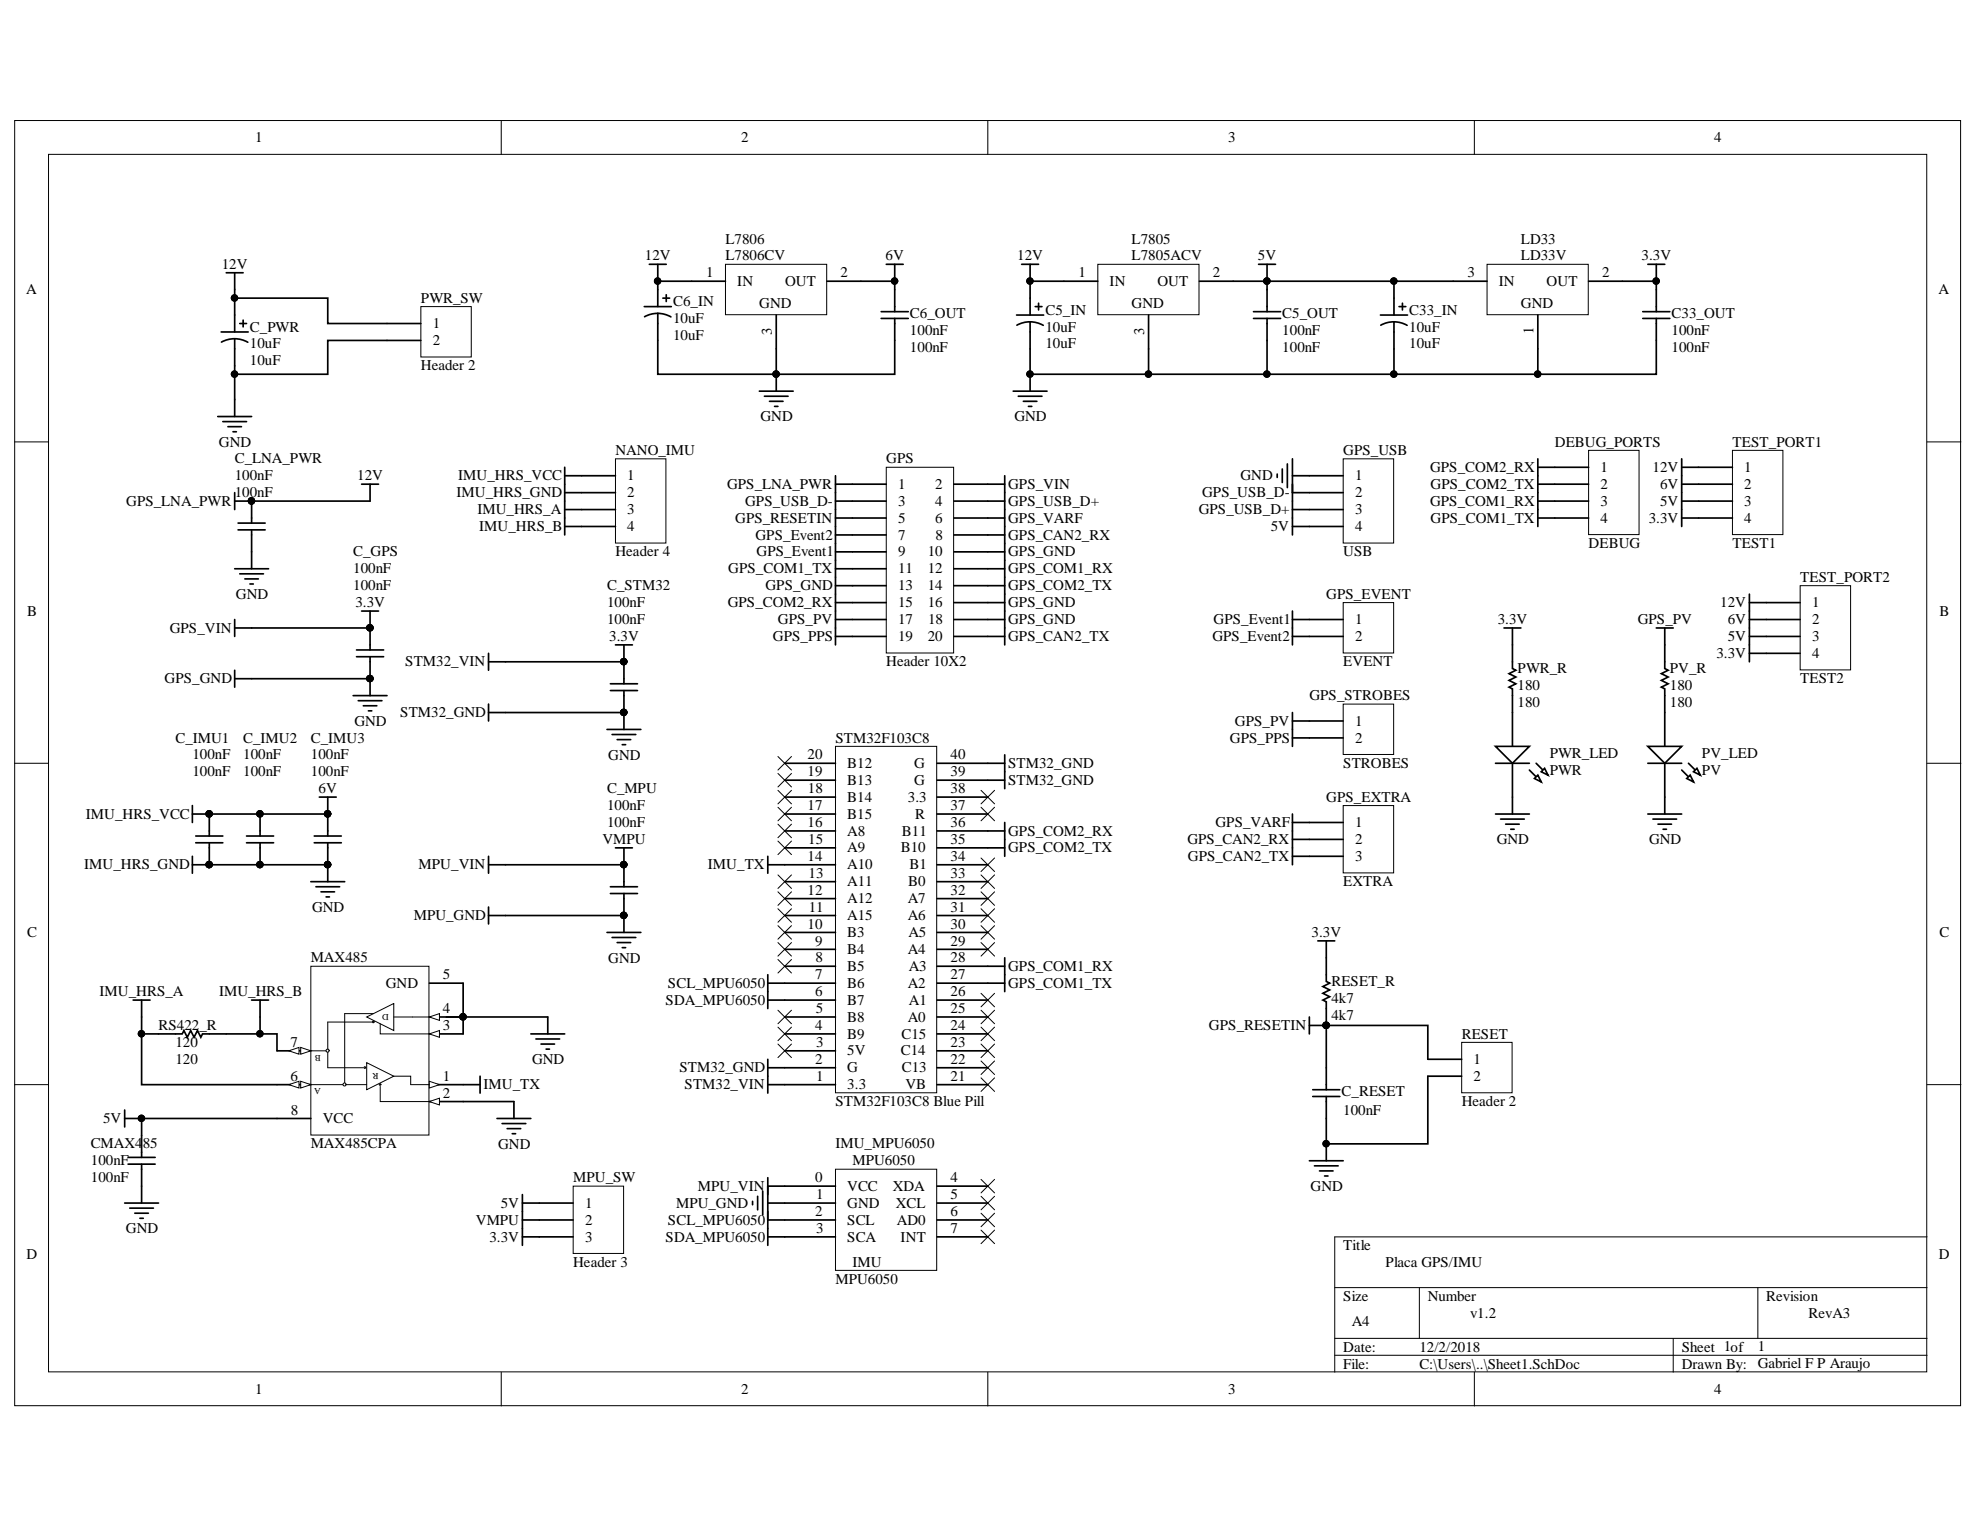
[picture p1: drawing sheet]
<svg xmlns="http://www.w3.org/2000/svg" width="279mm" height="216mm" viewBox="0 0 279 216" stroke-linecap="round" stroke-linejoin="round" font-family="sans-serif">
<defs><g id="words">
<g font-size="2.1">
<text x="36" y="20.1">1</text>
<text x="104.6" y="20.1">2</text>
<text x="173.3" y="20.1">3</text>
<text x="241.9" y="20.1">4</text>
<text x="102.4" y="34.4">L7806</text>
<text x="159.7" y="34.4">L7805</text>
<text x="214.6" y="34.4">LD33</text>
<text x="3.7" y="41.6">A</text>
<text x="31.3" y="38">12V</text>
<text x="91" y="36.8">12V</text>
<text x="99.7" y="39.1">1</text>
<text x="102.4" y="36.8">L7806CV</text>
<text x="104" y="40.3">IN</text>
<text x="110.8" y="40.3">OUT</text>
<text x="118.6" y="39.1">2</text>
<text x="125" y="36.8">6V</text>
<text x="143.5" y="36.8">12V</text>
<text x="152.2" y="39.1">1</text>
<text x="156.6" y="40.3">IN</text>
<text x="159.7" y="36.8">L7805ACV</text>
<text x="163.3" y="40.3">OUT</text>
<text x="171.2" y="39.1">2</text>
<text x="177.5" y="36.8">5V</text>
<text x="207.1" y="39.1">3</text>
<text x="211.5" y="40.3">IN</text>
<text x="214.6" y="36.8">LD33V</text>
<text x="218.2" y="40.3">OUT</text>
<text x="226.1" y="39.1">2</text>
<text x="231.6" y="36.8">3.3V</text>
<text x="273.6" y="41.6">A</text>
<text x="35.3" y="46.8">C_PWR</text>
<text x="59.4" y="42.7">PWR_SW</text>
<text x="61.1" y="46.3">1</text>
<text x="95" y="48">10uF</text>
<text x="95" y="43.2">C6_IN</text>
<text x="95" y="45.6">10uF</text>
<text x="107.1" y="43.4">GND</text>
<text x="108.9" y="47.2" transform="rotate(-90 108.9 47.2)">3</text>
<text x="128.4" y="44.9">C6_OUT</text>
<text x="128.4" y="47.3">100nF</text>
<text x="147.5" y="44.4">C5_IN</text>
<text x="147.5" y="46.8">10uF</text>
<text x="159.7" y="43.4">GND</text>
<text x="161.5" y="47.2" transform="rotate(-90 161.5 47.2)">3</text>
<text x="180.9" y="44.9">C5_OUT</text>
<text x="180.9" y="47.3">100nF</text>
<text x="198.9" y="44.4">C33_IN</text>
<text x="198.9" y="46.8">10uF</text>
<text x="214.6" y="43.4">GND</text>
<text x="216.4" y="47.2" transform="rotate(-90 216.4 47.2)">1</text>
<text x="235.9" y="44.9">C33_OUT</text>
<text x="235.9" y="47.3">100nF</text>
<text x="35.3" y="51.6">10uF</text>
<text x="35.3" y="49.2">10uF</text>
<text x="59.4" y="52.3">Header 2</text>
<text x="61.1" y="48.7">2</text>
<text x="128.4" y="49.6">100nF</text>
<text x="147.5" y="49.2">10uF</text>
<text x="180.9" y="49.6">100nF</text>
<text x="198.9" y="49.2">10uF</text>
<text x="235.9" y="49.6">100nF</text>
<text x="107.3" y="59.5">GND</text>
<text x="143.1" y="59.5">GND</text>
<text x="30.9" y="63">GND</text>
<text x="33.1" y="65.4">C_LNA_PWR</text>
<text x="86.8" y="64.2">NANO_IMU</text>
<text x="125.1" y="65.4">GPS</text>
<text x="189.5" y="64.2">GPS_USB</text>
<text x="219.4" y="63">DEBUG_PORTS</text>
<text x="244.5" y="63">TEST_PORT1</text>
<text x="17.8" y="71.4">GPS_LNA_PWR</text>
<text x="33.1" y="70.2">100nF</text>
<text x="33.1" y="67.8">100nF</text>
<text x="50.4" y="67.8">12V</text>
<text x="64.4" y="70.2">IMU_HRS_GND</text>
<text x="64.7" y="67.8">IMU_HRS_VCC</text>
<text x="88.5" y="67.8">1</text>
<text x="88.5" y="70.2">2</text>
<text x="102.6" y="69">GPS_LNA_PWR</text>
<text x="105.1" y="71.4">GPS_USB_D-</text>
<text x="126.7" y="69">1</text>
<text x="126.7" y="71.4">3</text>
<text x="132" y="69">2</text>
<text x="132" y="71.4">4</text>
<text x="142.3" y="69">GPS_VIN</text>
<text x="142.3" y="71.4">GPS_USB_D+</text>
<text x="169.6" y="70.2">GPS_USB_D-</text>
<text x="175" y="67.8">GND</text>
<text x="191.2" y="67.8">1</text>
<text x="191.2" y="70.2">2</text>
<text x="201.8" y="66.6">GPS_COM2_RX</text>
<text x="201.8" y="71.4">GPS_COM1_RX</text>
<text x="201.9" y="69">GPS_COM2_TX</text>
<text x="225.8" y="66.6">1</text>
<text x="225.8" y="69">2</text>
<text x="225.8" y="71.4">3</text>
<text x="233.2" y="66.6">12V</text>
<text x="234.2" y="71.4">5V</text>
<text x="234.2" y="69">6V</text>
<text x="246.1" y="66.6">1</text>
<text x="246.1" y="69">2</text>
<text x="246.1" y="71.4">3</text>
<text x="67.4" y="72.6">IMU_HRS_A</text>
<text x="67.6" y="74.9">IMU_HRS_B</text>
<text x="88.5" y="72.6">3</text>
<text x="88.5" y="74.9">4</text>
<text x="103.7" y="73.8">GPS_RESETIN</text>
<text x="106.6" y="76.1">GPS_Event2</text>
<text x="126.7" y="73.8">5</text>
<text x="126.7" y="76.1">7</text>
<text x="132" y="73.8">6</text>
<text x="132" y="76.1">8</text>
<text x="142.3" y="73.8">GPS_VARF</text>
<text x="142.3" y="76.1">GPS_CAN2_RX</text>
<text x="169.1" y="72.6">GPS_USB_D+</text>
<text x="179.3" y="74.9">5V</text>
<text x="191.2" y="72.6">3</text>
<text x="191.2" y="74.9">4</text>
<text x="201.9" y="73.8">GPS_COM1_TX</text>
<text x="224.2" y="77.3">DEBUG</text>
<text x="225.8" y="73.8">4</text>
<text x="232.6" y="73.8">3.3V</text>
<text x="244.5" y="77.3">TEST1</text>
<text x="246.1" y="73.8">4</text>
<text x="49.8" y="83.3">100nF</text>
<text x="49.8" y="78.5">C_GPS</text>
<text x="49.8" y="80.9">100nF</text>
<text x="85.7" y="83.3">C_STM32</text>
<text x="86.8" y="78.5">Header 4</text>
<text x="102.8" y="80.9">GPS_COM1_TX</text>
<text x="106.8" y="78.5">GPS_Event1</text>
<text x="108" y="83.3">GPS_GND</text>
<text x="126.7" y="78.5">9</text>
<text x="126.7" y="80.9">11</text>
<text x="126.7" y="83.3">13</text>
<text x="130.9" y="78.5">10</text>
<text x="130.9" y="80.9">12</text>
<text x="130.9" y="83.3">14</text>
<text x="142.3" y="80.9">GPS_COM1_RX</text>
<text x="142.3" y="83.3">GPS_COM2_TX</text>
<text x="142.3" y="78.5">GPS_GND</text>
<text x="189.5" y="78.5">USB</text>
<text x="254" y="82.1">TEST_PORT2</text>
<text x="3.8" y="86.9">B</text>
<text x="23.9" y="89.3">GPS_VIN</text>
<text x="33.3" y="84.5">GND</text>
<text x="50.1" y="85.7">3.3V</text>
<text x="85.7" y="88.1">100nF</text>
<text x="85.7" y="85.7">100nF</text>
<text x="102.7" y="85.7">GPS_COM2_RX</text>
<text x="109.8" y="88.1">GPS_PV</text>
<text x="126.7" y="85.7">15</text>
<text x="126.7" y="88.1">17</text>
<text x="130.9" y="85.7">16</text>
<text x="131" y="88.1">18</text>
<text x="142.3" y="85.7">GPS_GND</text>
<text x="142.3" y="88.1">GPS_GND</text>
<text x="171.2" y="88.1">GPS_Event1</text>
<text x="187.2" y="84.5">GPS_EVENT</text>
<text x="191.2" y="88.1">1</text>
<text x="211.3" y="88.1">3.3V</text>
<text x="231.1" y="88.1">GPS_PV</text>
<text x="242.7" y="85.7">12V</text>
<text x="243.8" y="88.1">6V</text>
<text x="255.7" y="85.7">1</text>
<text x="255.7" y="88.1">2</text>
<text x="273.7" y="86.9">B</text>
<text x="57.2" y="94">STM32_VIN</text>
<text x="86" y="90.5">3.3V</text>
<text x="109.1" y="90.5">GPS_PPS</text>
<text x="125.1" y="94">Header 10X2</text>
<text x="126.7" y="90.5">19</text>
<text x="130.9" y="90.5">20</text>
<text x="142.3" y="90.5">GPS_CAN2_TX</text>
<text x="171.1" y="90.5">GPS_Event2</text>
<text x="189.5" y="94">EVENT</text>
<text x="191.2" y="90.5">2</text>
<text x="214.1" y="95">PWR_R</text>
<text x="235.6" y="95">PV_R</text>
<text x="242.2" y="92.8">3.3V</text>
<text x="243.8" y="90.5">5V</text>
<text x="255.7" y="90.5">3</text>
<text x="255.7" y="92.8">4</text>
<text x="23.2" y="96.4">GPS_GND</text>
<text x="56.5" y="101.2">STM32_GND</text>
<text x="184.8" y="98.8">GPS_STROBES</text>
<text x="214.1" y="99.8">180</text>
<text x="214.1" y="97.4">180</text>
<text x="235.6" y="99.8">180</text>
<text x="235.6" y="97.4">180</text>
<text x="254" y="96.4">TEST2</text>
<text x="24.8" y="104.8">C_IMU1</text>
<text x="27.1" y="107.2">100nF</text>
<text x="34.3" y="104.8">C_IMU2</text>
<text x="34.3" y="107.2">100nF</text>
<text x="43.9" y="104.8">C_IMU3</text>
<text x="43.9" y="107.2">100nF</text>
<text x="50" y="102.4">GND</text>
<text x="85.8" y="107.2">GND</text>
<text x="114" y="107.2">20</text>
<text x="117.9" y="104.8">STM32F103C8</text>
<text x="134.1" y="107.2">40</text>
<text x="173.5" y="104.8">GPS_PPS</text>
<text x="174.3" y="102.4">GPS_PV</text>
<text x="191.2" y="102.4">1</text>
<text x="191.2" y="104.8">2</text>
<text x="218.7" y="106.9">PWR_LED</text>
<text x="240.2" y="106.9">PV_LED</text>
<text x="27.1" y="109.6">100nF</text>
<text x="34.3" y="109.6">100nF</text>
<text x="43.9" y="109.6">100nF</text>
<text x="45" y="111.9">6V</text>
<text x="85.7" y="111.9">C_MPU</text>
<text x="114" y="109.6">19</text>
<text x="114" y="111.9">18</text>
<text x="119.6" y="113.1">B14</text>
<text x="119.6" y="110.7">B13</text>
<text x="119.6" y="108.4">B12</text>
<text x="128.1" y="113.1">3.3</text>
<text x="129" y="110.7">G</text>
<text x="129" y="108.4">G</text>
<text x="134.1" y="111.9">38</text>
<text x="134.1" y="109.6">39</text>
<text x="142.3" y="108.4">STM32_GND</text>
<text x="142.3" y="110.7">STM32_GND</text>
<text x="187.2" y="113.1">GPS_EXTRA</text>
<text x="189.5" y="108.4">STROBES</text>
<text x="218.7" y="109.3">PWR</text>
<text x="240.2" y="109.3">PV</text>
<text x="12.1" y="115.5">IMU_HRS_VCC</text>
<text x="85" y="119.1">VMPU</text>
<text x="85.7" y="116.7">100nF</text>
<text x="85.7" y="114.3">100nF</text>
<text x="114" y="116.7">16</text>
<text x="114" y="114.3">17</text>
<text x="114.1" y="119.1">15</text>
<text x="119.6" y="117.9">A8</text>
<text x="119.6" y="115.5">B15</text>
<text x="127.3" y="117.9">B11</text>
<text x="129.1" y="115.5">R</text>
<text x="134.1" y="119.1">35</text>
<text x="134.1" y="116.7">36</text>
<text x="134.1" y="114.3">37</text>
<text x="142.3" y="117.9">GPS_COM2_RX</text>
<text x="167.5" y="119.1">GPS_CAN2_RX</text>
<text x="171.5" y="116.7">GPS_VARF</text>
<text x="191.2" y="116.7">1</text>
<text x="191.2" y="119.1">2</text>
<text x="211.2" y="119.1">GND</text>
<text x="232.7" y="119.1">GND</text>
<text x="11.9" y="122.7">IMU_HRS_GND</text>
<text x="59.1" y="122.7">MPU_VIN</text>
<text x="99.9" y="122.7">IMU_TX</text>
<text x="114" y="121.5">14</text>
<text x="114.1" y="123.9">13</text>
<text x="119.6" y="125.1">A11</text>
<text x="119.6" y="122.7">A10</text>
<text x="119.6" y="120.3">A9</text>
<text x="127.1" y="120.3">B10</text>
<text x="128.2" y="125.1">B0</text>
<text x="128.3" y="122.7">B1</text>
<text x="134.1" y="123.9">33</text>
<text x="134.1" y="121.5">34</text>
<text x="142.3" y="120.3">GPS_COM2_TX</text>
<text x="167.6" y="121.5">GPS_CAN2_TX</text>
<text x="189.5" y="125.1">EXTRA</text>
<text x="191.2" y="121.5">3</text>
<text x="44" y="128.7">GND</text>
<text x="58.4" y="129.8">MPU_GND</text>
<text x="114" y="131">10</text>
<text x="114" y="126.3">12</text>
<text x="114.1" y="128.6">11</text>
<text x="119.6" y="129.8">A15</text>
<text x="119.6" y="127.5">A12</text>
<text x="128.1" y="129.8">A6</text>
<text x="128.1" y="127.5">A7</text>
<text x="134.1" y="131">30</text>
<text x="134.1" y="128.6">31</text>
<text x="134.1" y="126.3">32</text>
<text x="3.8" y="132.3">C</text>
<text x="43.9" y="135.8">MAX485</text>
<text x="85.8" y="135.8">GND</text>
<text x="115" y="133.4">9</text>
<text x="115.1" y="135.8">8</text>
<text x="119.6" y="137">B5</text>
<text x="119.6" y="134.6">B4</text>
<text x="119.6" y="132.2">B3</text>
<text x="128.1" y="134.6">A4</text>
<text x="128.2" y="132.2">A5</text>
<text x="128.2" y="137">A3</text>
<text x="134.1" y="135.8">28</text>
<text x="134.1" y="133.4">29</text>
<text x="142.3" y="137">GPS_COM1_RX</text>
<text x="185.1" y="132.2">3.3V</text>
<text x="273.7" y="132.3">C</text>
<text x="14.1" y="140.6">IMU_HRS_A</text>
<text x="30.9" y="140.6">IMU_HRS_B</text>
<text x="54.4" y="139.4">GND</text>
<text x="62.5" y="143">4</text>
<text x="62.5" y="138.2">5</text>
<text x="93.9" y="141.8">SDA_MPU6050</text>
<text x="94.3" y="139.4">SCL_MPU6050</text>
<text x="115" y="140.6">6</text>
<text x="115" y="138.2">7</text>
<text x="115.1" y="143">5</text>
<text x="119.6" y="141.8">B7</text>
<text x="119.6" y="139.4">B6</text>
<text x="128.1" y="139.4">A2</text>
<text x="128.3" y="141.8">A1</text>
<text x="134.1" y="143">25</text>
<text x="134.1" y="140.6">26</text>
<text x="134.1" y="138.2">27</text>
<text x="142.3" y="139.4">GPS_COM1_TX</text>
<text x="187.9" y="143.9">4k7</text>
<text x="187.9" y="139.2">RESET_R</text>
<text x="187.9" y="141.5">4k7</text>
<text x="22.4" y="145.4">RS422_R</text>
<text x="24.8" y="147.7">120</text>
<text x="41" y="147.7">7</text>
<text x="62.5" y="145.4">3</text>
<text x="115" y="145.4">4</text>
<text x="115.1" y="147.7">3</text>
<text x="119.6" y="148.9">5V</text>
<text x="119.6" y="146.6">B9</text>
<text x="119.6" y="144.2">B8</text>
<text x="127.1" y="148.9">C14</text>
<text x="127.2" y="146.6">C15</text>
<text x="128.1" y="144.2">A0</text>
<text x="134.1" y="147.7">23</text>
<text x="134.1" y="145.4">24</text>
<text x="170.6" y="145.4">GPS_RESETIN</text>
<text x="206.3" y="146.6">RESET</text>
<text x="24.8" y="150.1">120</text>
<text x="41" y="152.5">6</text>
<text x="62.5" y="154.9">2</text>
<text x="62.5" y="152.5">1</text>
<text x="68.2" y="153.7">IMU_TX</text>
<text x="75.1" y="150.2">GND</text>
<text x="95.9" y="151.3">STM32_GND</text>
<text x="96.6" y="153.7">STM32_VIN</text>
<text x="115" y="150.1">2</text>
<text x="115.2" y="152.5">1</text>
<text x="119.6" y="153.7">3.3</text>
<text x="119.6" y="151.3">G</text>
<text x="127.3" y="151.3">C13</text>
<text x="127.8" y="153.7">VB</text>
<text x="134.1" y="152.5">21</text>
<text x="134.1" y="150.1">22</text>
<text x="189.3" y="154.7">C_RESET</text>
<text x="207.9" y="150.1">1</text>
<text x="207.9" y="152.5">2</text>
<text x="14.5" y="158.5">5V</text>
<text x="41" y="157.3">8</text>
<text x="45.5" y="158.5">VCC</text>
<text x="117.9" y="156.1">STM32F103C8 Blue Pill</text>
<text x="189.5" y="157.3">100nF</text>
<text x="206.3" y="156.1">Header 2</text>
<text x="12.8" y="166.8">100nF</text>
<text x="12.8" y="162.1">CMAX485</text>
<text x="12.8" y="164.5">100nF</text>
<text x="43.9" y="162.1">MAX485CPA</text>
<text x="70.3" y="162.1">GND</text>
<text x="80.9" y="166.8">MPU_SW</text>
<text x="115" y="166.8">0</text>
<text x="117.9" y="162.1">IMU_MPU6050</text>
<text x="120.3" y="164.5">MPU6050</text>
<text x="134.1" y="166.8">4</text>
<text x="67.1" y="172.8">VMPU</text>
<text x="70.7" y="170.4">5V</text>
<text x="82.6" y="170.4">1</text>
<text x="82.6" y="172.8">2</text>
<text x="94.3" y="172.8">SCL_MPU6050</text>
<text x="95.4" y="170.4">MPU_GND</text>
<text x="98.5" y="168">MPU_VIN</text>
<text x="115" y="171.6">2</text>
<text x="115.1" y="174">3</text>
<text x="115.2" y="169.2">1</text>
<text x="119.6" y="168">VCC</text>
<text x="119.6" y="170.4">GND</text>
<text x="119.6" y="172.8">SCL</text>
<text x="126" y="168">XDA</text>
<text x="126.4" y="170.4">XCL</text>
<text x="126.6" y="172.8">AD0</text>
<text x="134.1" y="169.2">5</text>
<text x="134.1" y="171.6">6</text>
<text x="134.1" y="174">7</text>
<text x="184.9" y="168.1">GND</text>
<text x="3.7" y="177.6">D</text>
<text x="17.8" y="174">GND</text>
<text x="69.1" y="175.2">3.3V</text>
<text x="80.9" y="178.8">Header 3</text>
<text x="82.6" y="175.2">3</text>
<text x="93.9" y="175.2">SDA_MPU6050</text>
<text x="119.6" y="175.2">SCA</text>
<text x="120.3" y="178.8">IMU</text>
<text x="127.1" y="175.2">INT</text>
<text x="189.5" y="176.4">Title</text>
<text x="195.5" y="178.8">Placa GPS/IMU</text>
<text x="273.6" y="177.6">D</text>
<text x="117.9" y="181.2">MPU6050</text>
<text x="189.5" y="183.6">Size</text>
<text x="201.5" y="183.6">Number</text>
<text x="207.5" y="185.9">v1.2</text>
<text x="249.2" y="183.6">Revision</text>
<text x="255.2" y="185.9">RevA3</text>
<text x="189.5" y="190.7">Date:</text>
<text x="190.7" y="187.2">A4</text>
<text x="200.3" y="190.7">12/2/2018</text>
<text x="237.3" y="190.7">Sheet 1of</text>
<text x="248.1" y="190.7">1</text>
<text x="36" y="196.7">1</text>
<text x="104.6" y="196.7">2</text>
<text x="173.3" y="196.7">3</text>
<text x="189.5" y="193.1">File:</text>
<text x="200.3" y="193.1">C:\Users\..\Sheet1.SchDoc</text>
<text x="237.3" y="193.1">Drawn By:</text>
<text x="241.9" y="196.7">4</text>
<text x="248.1" y="193.1">Gabriel F P Araujo</text>
</g>
<g font-size="1.3">
<text x="54.8" y="143.1" transform="rotate(-180 54.8 143.1)">D</text>
<text x="45.3" y="148.8" transform="rotate(-180 45.3 148.8)">B</text>
<text x="45.3" y="153.6" transform="rotate(-180 45.3 153.6)">A</text>
<text x="53.4" y="151.4" transform="rotate(-180 53.4 151.4)">R</text>
</g>
</g></defs>
<g fill="#fff" stroke="#000" stroke-width=".14">
<path d="M2.1 17h274.6v181.4h-274.6z"/>
<path d="M6.8 21.8h265.1v171.8h-265.1z"/>
</g>
<g fill="none" stroke="#000" stroke-width=".14">
<path d="M70.7 17v4.8M139.4 17v4.8M208 17v4.8M2.1 62.4h4.7M271.9 62.4h4.8M2.1 107.7h4.7M271.9 107.7h4.8M2.1 153.1h4.7M271.9 153.1h4.8M271.9 174.5h-83.6v19.1M70.7 193.6v4.8M139.4 193.6v4.8"/>
<path d="M188.3 181.7h83.6M188.3 188.9h83.6M188.3 191.2h83.6M200.3 181.7v7.2M208 193.6v4.8M236.1 188.9v4.7M248.1 181.7v7.2"/>
</g>
<path d="M31.9 38.5h2.4M33.1 38.5v2.4M30.7 58.8h4.8M31.4 59.5h3.4M33.1 56.4v2.4M32.2 60.2h1.9M32.9 60.9h.5" fill="none" stroke="#000" stroke-width=".24"/>
<path d="M154.9 37.3h14.3v7.1h-14.3z" fill="#fff" stroke="#000" stroke-width=".14"/>
<g fill="none" stroke="#000" stroke-width=".24">
<path d="M144.2 37.3h2.4M145.4 37.3v2.4M150.1 39.7h4.8M169.2 39.7h4.8M177.6 37.3h2.4M178.8 37.3v2.4M232.5 37.3h2.4M233.7 37.3v2.4M143 55.2h4.7M143.7 55.9h3.3M144.4 56.6h1.9M145.1 57.3h.5"/>
<path d="M145.4 52.8v2.4M162.1 44.5v4.7M176.9 44.9h3.8M176.9 44h3.8M178.8 40.9v3.1M178.8 44.9v3.1M231.8 44.9h3.8M231.8 44h3.8M233.7 40.9v3.1M233.7 44.9v3.1"/>
</g>
<g fill="#000" stroke="#000" stroke-width=".14">
<circle cx="145.3" cy="39.7" r=".45"/>
<circle cx="178.8" cy="39.7" r=".45"/>
<circle cx="233.7" cy="39.7" r=".45"/>
<circle cx="145.3" cy="52.8" r=".45"/>
</g>
<path d="M209.8 37.3h14.3v7.1h-14.3z" fill="#fff" stroke="#000" stroke-width=".14"/>
<path d="M205.1 39.7h4.7M224.2 39.7h4.7M217 44.5v4.7" fill="none" stroke="#000" stroke-width=".24"/>
<path d="M102.4 37.3h14.3v7.1h-14.3z" fill="#fff" stroke="#000" stroke-width=".14"/>
<g fill="none" stroke="#000" stroke-width=".24">
<path d="M91.6 37.3h2.4M92.8 37.3v2.4M97.6 39.7h4.8M116.7 39.7h4.8M125.1 37.3h2.3M126.3 37.3v2.4M109.5 44.5v4.7M124.3 44.9h3.9M124.3 44h3.9M126.3 40.9v3.1M126.3 44.9v3.1M213.4 91v3.3l.5 .3-1 .5 1 .4-1 .5 1 .5-1 .5 .5 .2v8.1"/>
<path d="M213.4 107.7v4.8"/>
</g>
<g fill="#000" stroke="#000" stroke-width=".14">
<circle cx="92.8" cy="39.7" r=".45"/>
<circle cx="126.2" cy="39.7" r=".45"/>
</g>
<path d="M211 105.3h4.8l-2.4 2.4z" fill="#fff"/>
<path d="M211 105.3h4.8l-2.4 2.4zM215.8 108.7l1.7 1.6M216.8 107.7l1.6 1.7" fill="none" stroke="#000" stroke-width=".24"/>
<path d="M216.5 109.9l.5-.5 .5 .9z" fill="#fff"/>
<path d="M216.5 109.9l.5-.5 .5 .9z" fill="none" stroke="#000" stroke-width=".24"/>
<path d="M217.5 108.9l.5-.5 .4 1z" fill="#fff"/>
<path d="M212.2 88.6h2.4M213.4 88.6v2.4M234.9 91v3.3l.5 .3-1 .5 1 .4-1 .5 1 .5-1 .5 .5 .2v8.1M211 107.7h4.8M211 114.9h4.8M211.8 115.6h3.3M212.5 116.3h1.9M213.2 117h.5M213.4 112.5v2.4M217.5 108.9l.5-.5 .4 1zM234.9 107.7v4.8" fill="none" stroke="#000" stroke-width=".24"/>
<path d="M232.5 105.3h4.8l-2.4 2.4z" fill="#fff"/>
<path d="M232.5 105.3h4.8l-2.4 2.4zM237.3 108.7l1.7 1.6M238.3 107.7l1.6 1.7" fill="none" stroke="#000" stroke-width=".24"/>
<path d="M238 109.9l.5-.5 .5 .9z" fill="#fff"/>
<path d="M238 109.9l.5-.5 .5 .9z" fill="none" stroke="#000" stroke-width=".24"/>
<path d="M239 108.9l.5-.5 .4 1z" fill="#fff"/>
<g fill="none" stroke="#000" stroke-width=".24">
<path d="M182.4 68.3v4.8M182.4 69.5h2.4M182.4 71.9h2.4M182.4 86.2v4.8M182.4 87.4h2.4M182.4 89.8h2.4M233.7 88.6h2.4M234.9 88.6v2.4M182.4 100.5v4.8M182.4 101.7h2.4M182.4 104.1h2.4M232.5 107.7h4.8"/>
<path d="M232.5 114.9h4.8M233.2 115.6h3.4M234 116.3h1.9M234.7 117h.5M234.9 112.5v2.4M239 108.9l.5-.5 .4 1zM186 132.8h2.3M187.2 132.8v5.7l.4 .2-.9 .5 .9 .5-.9 .5 .9 .4-.9 .5 .5 .3v3.3h-2.4M184.8 143.5v2.4M185.2 153.8h3.9M185.2 154.7h3.9M187.2 150.7v3.1"/>
<path d="M187.2 154.7v3.1M184.8 163.8h4.7M185.5 164.5h3.3M186.2 165.2h1.9M186.9 165.9h.5M187.2 161.4v2.4"/>
</g>
<g fill="#000" stroke="#000" stroke-width=".14">
<circle cx="187.1" cy="144.7" r=".45"/>
<circle cx="187.1" cy="161.4" r=".45"/>
</g>
<path d="M189.5 64.7h7.2v11.9h-7.2z" fill="#fff" stroke="#000" stroke-width=".14"/>
<path d="M184.8 67.1h4.7M184.8 69.5h4.7M184.8 71.9h4.7M184.8 74.3h4.7" fill="none" stroke="#000" stroke-width=".24"/>
<path d="M189.5 85h7.2v7.1h-7.2z" fill="#fff" stroke="#000" stroke-width=".14"/>
<path d="M184.8 87.4h4.7M184.8 89.8h4.7" fill="none" stroke="#000" stroke-width=".24"/>
<path d="M189.5 99.4h7.2v7.1h-7.2z" fill="#fff" stroke="#000" stroke-width=".14"/>
<path d="M180.2 66.9v.5M180.9 66.2v1.9M181.7 65.5v3.3M182.4 64.7v4.8M182.4 73.1v2.4M182.4 74.3h2.4M182.4 67.1h2.4M184.8 101.7h4.7M184.8 104.1h4.7" fill="none" stroke="#000" stroke-width=".24"/>
<path d="M189.5 113.7h7.2v9.5h-7.2z" fill="#fff" stroke="#000" stroke-width=".14"/>
<g fill="none" stroke="#000" stroke-width=".24">
<path d="M33.1 69.5v2.4M33.1 70.7h2.4v3.1M33.6 73.8h3.8M33.6 74.8h3.8M35.5 74.8v5.5M51 68.3h2.4M52.2 68.3v2.4M33.1 87.4v2.4M33.1 94.6v2.4M33.1 95.8h2.4M33.1 88.6h2.4M33.1 80.3h4.8"/>
<path d="M33.8 81h3.4M34.5 81.7h2M35.3 82.4h.4M49.8 98.2h4.8M50.3 91.7h3.8M50.3 92.7h3.8M50.5 98.9h3.4M51 86.2h2.4M51.3 99.6h1.9M52.2 86.2v5.5M52.2 92.7v5.5M27.1 113.7v2.4"/>
<path d="M27.1 114.9h2.4v3.1M27.6 118h3.8M27.6 118.9h3.8M29.5 118.9v3.1h-2.4M34.8 118h3.8M34.8 118.9h3.8M36.7 114.9v3.1M36.7 118.9v3.1M44.3 118h3.9M44.3 118.9h3.9M45.1 112.5h2.3M46.3 112.5v5.5"/>
<path d="M46.3 118.9v5.5M52 100.3h.5M182.4 116.1h7.1M182.4 118.4h7.1M182.4 114.9v7.1M27.1 120.8v2.4M43.9 124.4h4.7M44.6 125.1h3.3M45.3 125.8h1.9M46 126.6h.5M182.4 120.8h7.1"/>
</g>
<g fill="#000" stroke="#000" stroke-width=".14">
<circle cx="35.5" cy="70.7" r=".45"/>
<circle cx="52.2" cy="88.6" r=".45"/>
<circle cx="52.2" cy="95.7" r=".45"/>
<circle cx="29.5" cy="114.8" r=".45"/>
<circle cx="36.7" cy="114.8" r=".45"/>
<circle cx="46.2" cy="114.8" r=".45"/>
<circle cx="29.5" cy="122" r=".45"/>
<circle cx="36.7" cy="122" r=".45"/>
<circle cx="46.2" cy="122" r=".45"/>
</g>
<path d="M125.1 65.9h9.5v26.2h-9.5z" fill="#fff" stroke="#000" stroke-width=".14"/>
<g fill="none" stroke="#000" stroke-width=".24">
<path d="M79.7 65.9v4.8M79.7 67.1h2.4M79.7 69.5h2.4M117.9 68.3h7.2M117.9 70.7h7.2M117.9 73.1h7.2M117.9 75.5h7.2M117.9 77.9h7.2M117.9 67.1v23.9M134.6 68.3h7.2M134.6 70.7h7.2M134.6 73.1h7.2"/>
<path d="M134.6 75.5h7.2M134.6 77.9h7.2M141.8 67.1v23.9M117.9 80.3h7.2M117.9 82.6h7.2M117.9 85h7.2M117.9 87.4h7.2M117.9 89.8h7.2M134.6 80.3h7.2M134.6 82.6h7.2M134.6 85h7.2M134.6 87.4h7.2"/>
<path d="M134.6 89.8h7.2"/>
</g>
<path d="M86.8 64.7h7.2v11.9h-7.2z" fill="#fff" stroke="#000" stroke-width=".14"/>
<g fill="none" stroke="#000" stroke-width=".24">
<path d="M79.7 71.9h7.1M79.7 74.3h7.1M79.7 70.7v4.8M82.1 67.1h4.7M82.1 69.5h4.7M17.6 157.8h2.4M17.6 156.6v2.4M18.8 141.1h2.4M20 141.1v2.4M22.4 145.9h3.3l.3-.5 .4 1 .5-1 .5 1 .5-1 .4 1 .3-.5h3.3M35.5 141.1h2.4M36.7 141.1v2.4"/>
<path d="M65.4 153.1h2.3M67.7 151.9v2.4M70.1 157.8h4.8M70.8 158.5h3.4M71.6 159.3h1.9M72.3 160h.5M72.5 155.4v2.4M74.9 145.9h4.8M75.6 146.6h3.4M76.3 147.3h2M77.1 148h.4M77.3 143.5v2.4"/>
<path d="M17.6 169.8h4.8M18.1 163.3h3.8M18.1 164.3h3.8M18.3 170.5h3.4M19 171.2h1.9M19.7 171.9h.5M20 160.2v3.1M20 164.3v5.5"/>
</g>
<circle cx="20" cy="157.8" r=".45" fill="#000" stroke="#000" stroke-width=".14"/>
<path d="M43.9 136.3h16.6v23.9h-16.6z" fill="#fff" stroke="#000" stroke-width=".14"/>
<path d="M60.6 155.4h4.8" fill="none" stroke="#000" stroke-width=".24"/>
<path d="M60.6 155.4l1.4-.4v.9z" fill="#fff"/>
<path d="M60.6 155.4l1.4-.4v.9z" fill="none" stroke="#000" stroke-width=".14"/>
<path d="M60.6 145.9h4.8" fill="none" stroke="#000" stroke-width=".24"/>
<path d="M60.6 145.9l1.4-.5v1z" fill="#fff"/>
<path d="M60.6 145.9l1.4-.5v1z" fill="none" stroke="#000" stroke-width=".14"/>
<path d="M60.6 143.5h4.8" fill="none" stroke="#000" stroke-width=".24"/>
<path d="M60.6 143.5l1.4-.5v1z" fill="#fff"/>
<path d="M60.6 143.5l1.4-.5v1z" fill="none" stroke="#000" stroke-width=".14"/>
<circle cx="65.3" cy="143.5" r=".45" fill="#000" stroke="#000" stroke-width=".14"/>
<path d="M39.1 157.8h4.8M60.6 153.1h4.8" fill="none" stroke="#000" stroke-width=".24"/>
<path d="M60.6 152.6l1.4 .5-1.4 .4z" fill="#fff"/>
<path d="M60.6 152.6l1.4 .5-1.4 .4z" fill="none" stroke="#000" stroke-width=".14"/>
<path d="M39.1 153.1h4.8" fill="none" stroke="#000" stroke-width=".24"/>
<path d="M42.4 152.6l1.5 .5-1.5 .4z" fill="#fff"/>
<path d="M42.4 152.6l1.5 .5-1.5 .4z" fill="none" stroke="#000" stroke-width=".14"/>
<path d="M40.8 153.1l1.4-.5v.9z" fill="#fff"/>
<path d="M40.8 153.1l1.4-.5v.9z" fill="none" stroke="#000" stroke-width=".14"/>
<path d="M39.1 148.3h4.8" fill="none" stroke="#000" stroke-width=".24"/>
<path d="M42.4 147.8l1.5 .5-1.5 .5z" fill="#fff"/>
<path d="M42.4 147.8l1.5 .5-1.5 .5z" fill="none" stroke="#000" stroke-width=".14"/>
<path d="M40.8 148.3l1.4-.5v1z" fill="#fff"/>
<path d="M40.8 148.3l1.4-.5v1zM51.7 143.5l3.9-1.9v3.8zM51.7 150l3.9 1.9-3.9 1.9z" fill="none" stroke="#000" stroke-width=".14"/>
<path d="M60.6 138.7h4.8" fill="none" stroke="#000" stroke-width=".24"/>
<g fill="#fff" stroke="#000" stroke-width=".14">
<circle cx="52.7" cy="144.2" r=".12"/>
<circle cx="51.5" cy="150.6" r=".12"/>
</g>
<path d="M43.9 153.1h7.8M52.5 144.2h-6.2v6.5h5M52.7 143h-4.1v10.1M55.6 143.5h5M58 153.1h2.6" fill="none" stroke="#000" stroke-width=".14"/>
<circle cx="48.6" cy="153" r=".21" fill="#fff" stroke="#000" stroke-width=".14"/>
<path d="M53.7 153.3v2.1h6.9" fill="none" stroke="#000" stroke-width=".14"/>
<circle cx="53.6" cy="153" r=".12" fill="#fff" stroke="#000" stroke-width=".14"/>
<path d="M43.9 148.3h2.4M55.6 151.9h2.4v1.2" fill="none" stroke="#000" stroke-width=".14"/>
<circle cx="46.2" cy="148.3" r=".21" fill="#fff" stroke="#000" stroke-width=".14"/>
<path d="M53.7 144.5v1.4h6.9" fill="none" stroke="#000" stroke-width=".14"/>
<circle cx="65.3" cy="143.5" r=".45" fill="#000" stroke="#000" stroke-width=".14"/>
<path d="M108.3 151.9v2.4M108.3 153.1h2.4" fill="none" stroke="#000" stroke-width=".24"/>
<path d="M117.9 165h14.3v14.3h-14.3z" fill="#fff" stroke="#000" stroke-width=".14"/>
<g fill="none" stroke="#000" stroke-width=".24">
<path d="M31.2 46.8h3.8M33.1 47.8l1.2 .2 .7 .3M33.1 47.8l-1.1 .2-.7 .3M33.1 44.5v2.3M33.1 47.8v3.8M33.8 45.7h1M34.3 45.2v.9M90.9 43.3h3.8M92.8 44.2l1.2 .2 .7 .3M92.8 44.2l-.8 .1-1 .4M92.8 40.9v2.4M92.8 44.2v3.8"/>
<path d="M93.5 42.1h1M94 41.6v.9M143.4 44.5h3.9M145.4 45.4l.7 .1 1.1 .4M145.4 45.4l-.8 .1-1.1 .4M145.4 42.1v2.4M145.4 45.4v3.8M146.1 43.3h.9M146.6 42.8v.9M194.8 44.5h3.8M196.7 45.4l.8 .1 1.1 .4M196.7 45.4l-.8 .1-1.1 .4"/>
<path d="M196.7 42.1v2.4M196.7 45.4v3.8M197.4 43.3h1M197.9 42.8v.9M106.2 169.5v.5M106.9 168.8v1.9M107.6 168.1v3.3M108.3 167.4h9.6M108.3 169.8h9.6M108.3 172.2h9.6M108.3 174.5h9.6M108.3 166.2v9.5"/>
<path d="M132.2 167.4h7.2M132.2 169.8h7.2M132.2 172.2h7.2M132.2 174.5h7.2"/>
</g>
<path d="M138.4 166.4l1.9 1.9M138.4 168.8l1.9 1.9M138.4 171.2l1.9 1.9M138.4 173.6l1.9 1.9M140.3 166.4l-1.9 1.9M140.3 168.8l-1.9 1.9M140.3 171.2l-1.9 1.9M140.3 173.6l-1.9 1.9" fill="none" stroke="#000" stroke-width=".14"/>
<path d="M206.3 147.1h7.1v7.1h-7.1z" fill="#fff" stroke="#000" stroke-width=".14"/>
<path d="M201.5 149.5h4.8M201.5 151.9h4.8" fill="none" stroke="#000" stroke-width=".24"/>
<path d="M117.9 105.3h14.3v48.9h-14.3z" fill="#fff" stroke="#000" stroke-width=".14"/>
<g fill="none" stroke="#000" stroke-width=".24">
<path d="M107.1 55.2h4.8M107.9 55.9h3.3M108.6 56.6h1.9M109.3 57.3h.5M109.5 52.8v2.4M110.7 119.6h7.2M110.7 117.3h7.2M110.7 114.9h7.2M110.7 112.5h7.2M110.7 110.1h7.2M110.7 107.7h7.2M132.2 119.6h9.6"/>
<path d="M132.2 117.3h9.6M132.2 114.9h7.2M132.2 112.5h7.2M132.2 110.1h7.2M132.2 107.7h7.2M141.8 116.1v4.7M108.3 138.7h9.6M108.3 122h9.6M108.3 120.8v2.4M108.3 137.5v4.8M110.7 136.3h7.2M110.7 134h7.2"/>
<path d="M110.7 131.6h7.2M110.7 129.2h7.2M110.7 126.8h7.2M110.7 124.4h7.2M132.2 138.7h9.6M132.2 136.3h9.6M132.2 134h7.2M132.2 131.6h7.2M132.2 129.2h7.2M132.2 126.8h7.2M132.2 124.4h7.2M132.2 122h7.2"/>
<path d="M141.8 135.2v4.7M108.3 141.1h9.6M110.7 153.1h7.2M110.7 150.7h7.2M110.7 148.3h7.2M110.7 145.9h7.2M110.7 143.5h7.2M132.2 153.1h7.2M132.2 150.7h7.2M132.2 148.3h7.2M132.2 145.9h7.2M132.2 143.5h7.2"/>
<path d="M132.2 141.1h7.2"/>
</g>
<g fill="none" stroke="#000" stroke-width=".14">
<path d="M109.8 106.8l1.9 1.9M109.8 109.1l1.9 1.9M109.8 111.5l1.9 1.9M109.8 113.9l1.9 1.9M109.8 116.3l1.9 1.9M109.8 118.7l1.9 1.9M111.7 106.8l-1.9 1.9M111.7 109.1l-1.9 1.9M111.7 111.5l-1.9 1.9M111.7 113.9l-1.9 1.9M111.7 116.3l-1.9 1.9M111.7 118.7l-1.9 1.9"/>
<path d="M138.4 111.5l1.9 1.9M138.4 113.9l1.9 1.9M140.3 111.5l-1.9 1.9M140.3 113.9l-1.9 1.9M109.8 123.5l1.9 1.9M109.8 125.8l1.9 2M109.8 128.2l1.9 1.9M109.8 130.6l1.9 1.9M109.8 133l1.9 1.9M109.8 135.4l1.9 1.9M111.7 123.5l-1.9 1.9M111.7 125.8l-1.9 2"/>
<path d="M111.7 128.2l-1.9 1.9M111.7 130.6l-1.9 1.9M111.7 133l-1.9 1.9M111.7 135.4l-1.9 1.9M138.4 133l1.9 1.9M138.4 130.6l1.9 1.9M138.4 128.2l1.9 1.9M138.4 125.8l1.9 2M138.4 123.5l1.9 1.9M138.4 121.1l1.9 1.9M140.3 133l-1.9 1.9M140.3 130.6l-1.9 1.9"/>
<path d="M140.3 128.2l-1.9 1.9M140.3 125.8l-1.9 2M140.3 123.5l-1.9 1.9M140.3 121.1l-1.9 1.9M109.8 142.6l1.9 1.9M109.8 144.9l1.9 2M111.7 142.6l-1.9 1.9M111.7 144.9l-1.9 2M138.4 152.1l1.9 1.9M138.4 149.7l1.9 1.9M138.4 147.3l1.9 1.9M138.4 144.9l1.9 2"/>
<path d="M138.4 142.6l1.9 1.9M138.4 140.2l1.9 1.9M140.3 152.1l-1.9 1.9M140.3 149.7l-1.9 1.9M140.3 147.3l-1.9 1.9M140.3 144.9l-1.9 2M140.3 142.6l-1.9 1.9M140.3 140.2l-1.9 1.9"/>
</g>
<circle cx="109.5" cy="52.8" r=".45" fill="#000" stroke="#000" stroke-width=".14"/>
<path d="M59.4 43.3h7.1v7.1h-7.1z" fill="#fff" stroke="#000" stroke-width=".14"/>
<g fill="none" stroke="#000" stroke-width=".24">
<path d="M54.6 45.7h4.8M54.6 48h4.8M68.9 92.2v2.4M68.9 99.4v2.3M68.9 93.4h2.4M86.1 96.5h3.9M86.1 97.4h3.9M86.8 91h2.4M88 91v5.5M88 97.4v5.5M68.9 100.5h2.4M85.7 102.9h4.7"/>
<path d="M86.4 103.6h3.3M86.8 119.6h2.4M87.1 104.4h1.9M87.8 105.1h.5M88 119.6v5.5M68.9 120.8v2.4M68.9 128v2.4M68.9 129.2h2.4M68.9 122h2.4M85.7 131.6h4.7M86.1 125.1h3.9M86.1 126.1h3.9"/>
<path d="M86.4 132.3h3.3M87.1 133h1.9M87.8 133.7h.5M88 126.1v5.5"/>
</g>
<g fill="#000" stroke="#000" stroke-width=".14">
<circle cx="88" cy="93.4" r=".45"/>
<circle cx="88" cy="100.5" r=".45"/>
<circle cx="88" cy="122" r=".45"/>
<circle cx="88" cy="129.2" r=".45"/>
</g>
<path d="M80.9 167.4h7.1v9.5h-7.1z" fill="#fff" stroke="#000" stroke-width=".14"/>
<path d="M139.4 107.7h2.4M139.4 110.1h2.4M141.8 106.5v4.8M108.3 149.5v2.4M108.3 150.7h2.4M73.7 169.8h7.2M73.7 172.2h7.2M73.7 174.5h7.2M73.7 168.6v7.1" fill="none" stroke="#000" stroke-width=".24"/>
<path d="M109.8 147.3l1.9 1.9M111.7 147.3l-1.9 1.9" fill="none" stroke="#000" stroke-width=".14"/>
<path d="M224.2 63.6h7.1v11.8h-7.1z" fill="#fff" stroke="#000" stroke-width=".14"/>
<g fill="none" stroke="#000" stroke-width=".24">
<path d="M97.6 39.7h-4.8v1.2M121.5 39.7h4.8v1.2M150.1 39.7h-4.7v2.4M174 39.7h31.1M178.8 39.7v1.2M196.7 39.7v2.4M228.9 39.7h4.8v1.2M33.1 40.9v3.6M33.1 42.1h13.2v3.6h8.3M33.1 51.6v4.8M54.6 48h-8.3v4.8h-13.2M92.8 48v4.8h33.5v-4.8"/>
<path d="M109.5 49.2v3.6M162.1 49.2v3.6M178.8 48v4.8M196.7 49.2v3.6M217 49.2v3.6M233.7 48v4.8h-88.3v-3.6M35.5 70.7h16.7M217 65.9h7.2M217 68.3h7.2M217 70.7h7.2M217 73.1h7.2M217 64.7v9.6"/>
<path d="M237.3 65.9h2.4M237.3 68.3h2.4M237.3 70.7h2.4M237.3 73.1h2.4M237.3 64.7v9.6M35.5 88.6h16.7M35.5 95.8h16.7M71.3 93.4h16.7M29.5 114.9h16.8M71.3 100.5h16.7M29.5 122h16.8M65.4 138.7v7.2"/>
<path d="M71.3 122h16.7M71.3 129.2h16.7M20 143.5v9.6h19.1M20 145.9h2.4M36.7 143.5v2.4h-4.8M36.7 145.9h2.4v2.4M39.1 157.8h-19.1v2.4M63 143.5h14.3M65.4 155.4h7.1M201.5 149.5v-4.8h-14.3v6M201.5 151.9v9.5h-14.3v-3.6"/>
</g>
<g fill="#000" stroke="#000" stroke-width=".14">
<circle cx="92.8" cy="39.7" r=".45"/>
<circle cx="126.2" cy="39.7" r=".45"/>
<circle cx="145.3" cy="39.7" r=".45"/>
<circle cx="178.8" cy="39.7" r=".45"/>
<circle cx="196.7" cy="39.7" r=".45"/>
<circle cx="233.7" cy="39.7" r=".45"/>
<circle cx="33.1" cy="42" r=".45"/>
<circle cx="33.1" cy="52.8" r=".45"/>
<circle cx="109.5" cy="52.8" r=".45"/>
<circle cx="145.3" cy="52.8" r=".45"/>
<circle cx="162.1" cy="52.8" r=".45"/>
<circle cx="178.8" cy="52.8" r=".45"/>
<circle cx="196.7" cy="52.8" r=".45"/>
<circle cx="217" cy="52.8" r=".45"/>
<circle cx="35.5" cy="70.7" r=".45"/>
<circle cx="52.2" cy="88.6" r=".45"/>
<circle cx="52.2" cy="95.7" r=".45"/>
<circle cx="88" cy="93.4" r=".45"/>
<circle cx="29.5" cy="114.8" r=".45"/>
<circle cx="36.7" cy="114.8" r=".45"/>
<circle cx="46.2" cy="114.8" r=".45"/>
<circle cx="88" cy="100.5" r=".45"/>
<circle cx="29.5" cy="122" r=".45"/>
<circle cx="36.7" cy="122" r=".45"/>
<circle cx="46.2" cy="122" r=".45"/>
<circle cx="88" cy="122" r=".45"/>
<circle cx="88" cy="129.2" r=".45"/>
<circle cx="20" cy="157.8" r=".45"/>
<circle cx="20" cy="145.9" r=".45"/>
<circle cx="36.7" cy="145.9" r=".45"/>
<circle cx="65.3" cy="143.5" r=".45"/>
<circle cx="187.1" cy="144.7" r=".45"/>
<circle cx="187.1" cy="161.4" r=".45"/>
</g>
<path d="M244.5 63.6h7.1v11.8h-7.1z" fill="#fff" stroke="#000" stroke-width=".14"/>
<path d="M239.7 65.9h4.8M239.7 68.3h4.8M239.7 70.7h4.8M239.7 73.1h4.8" fill="none" stroke="#000" stroke-width=".24"/>
<path d="M254 82.6h7.1v11.9h-7.1z" fill="#fff" stroke="#000" stroke-width=".14"/>
<path d="M246.9 85h7.1M246.9 87.4h7.1M246.9 89.8h7.1M246.9 92.2h7.1M246.9 83.8v9.6" fill="none" stroke="#000" stroke-width=".24"/>
<use href="#words"/>
</svg>
